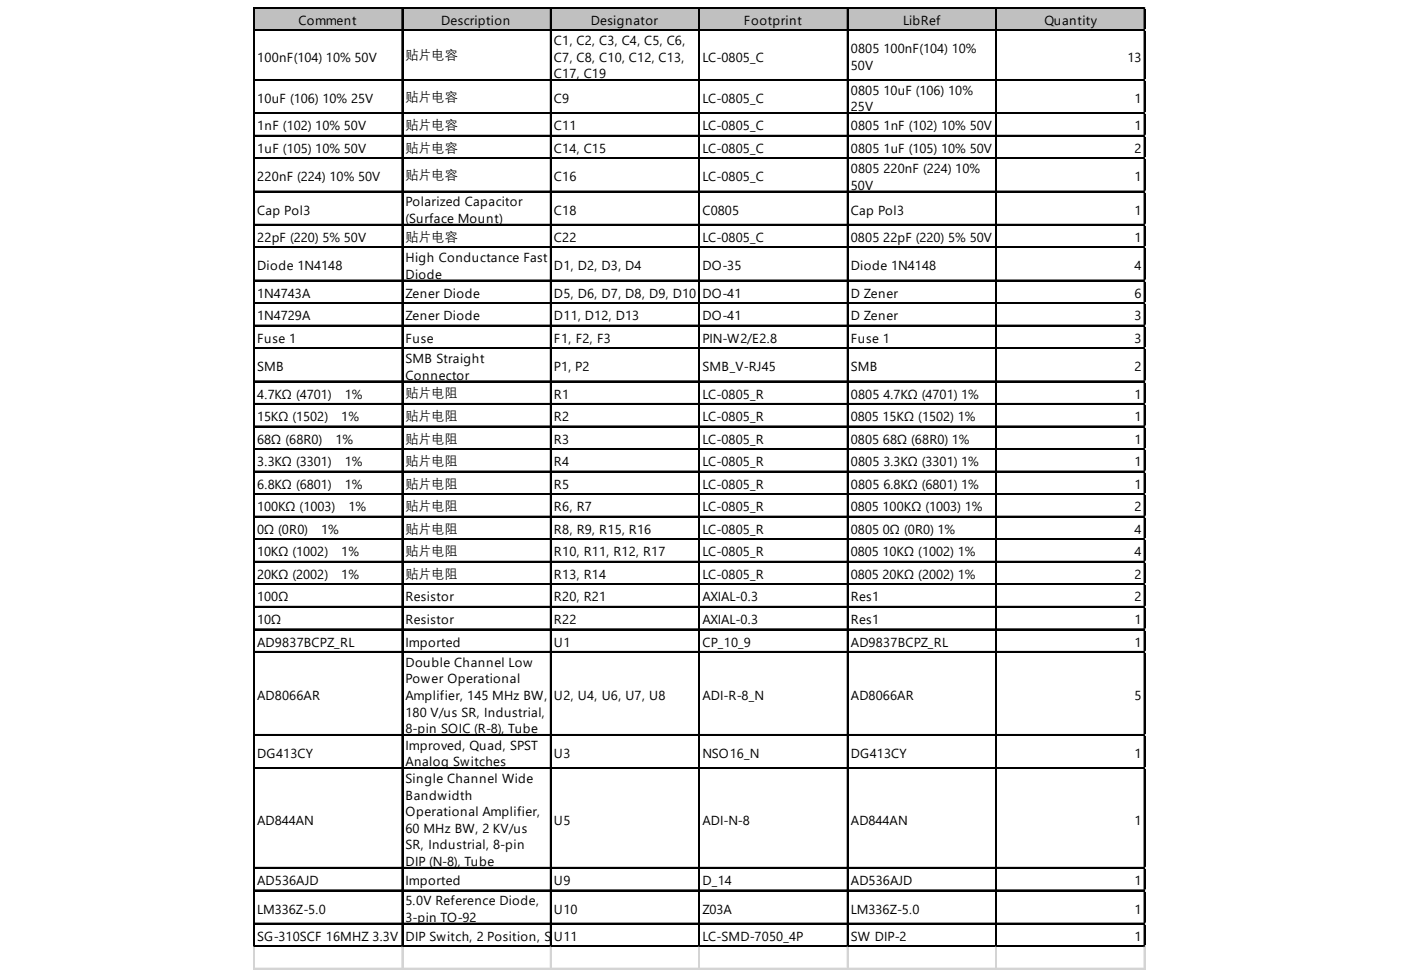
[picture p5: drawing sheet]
<svg xmlns="http://www.w3.org/2000/svg" width="289mm" height="202mm" viewBox="0 0 289 202" stroke-linecap="round" stroke-linejoin="round" font-family="sans-serif">
<defs><g id="words">
<g font-size="2.7">
<text x="61.6" y="5.1">Comment</text>
<text x="91" y="5.1">Description</text>
<text x="121.8" y="5.1">Designator</text>
<text x="153.4" y="5.1">Footprint</text>
<text x="186.2" y="5.1">LibRef</text>
<text x="215.4" y="5.1">Quantity</text>
<text x="114.2" y="9.3">C1, C2, C3, C4, C5, C6,</text>
<text x="175.5" y="11">0805 100nF(104) 10%</text>
<text x="53" y="12.7">100nF(104) 10% 50V</text>
<text x="83.6" y="12.2">贴片电容</text>
<text x="114.2" y="12.7">C7, C8, C10, C12, C13,</text>
<text x="114.2" y="16.1">C17, C19</text>
<text x="144.9" y="12.7">LC-0805_C</text>
<text x="175.5" y="14.4">50V</text>
<text x="232.5" y="12.7">13</text>
<text x="53" y="21.3">10uF (106) 10% 25V</text>
<text x="83.6" y="20.8">贴片电容</text>
<text x="114.2" y="21.3">C9</text>
<text x="144.9" y="21.3">LC-0805_C</text>
<text x="175.5" y="19.6">0805 10uF (106) 10%</text>
<text x="175.5" y="23">25V</text>
<text x="234" y="21.3">1</text>
<text x="53" y="26.9">1nF (102) 10% 50V</text>
<text x="83.6" y="26.7">贴片电容</text>
<text x="114.2" y="26.9">C11</text>
<text x="144.9" y="26.9">LC-0805_C</text>
<text x="175.5" y="26.9">0805 1nF (102) 10% 50V</text>
<text x="234" y="26.9">1</text>
<text x="53" y="31.6">1uF (105) 10% 50V</text>
<text x="83.6" y="31.3">贴片电容</text>
<text x="114.2" y="31.6">C14, C15</text>
<text x="144.9" y="31.6">LC-0805_C</text>
<text x="175.5" y="31.6">0805 1uF (105) 10% 50V</text>
<text x="175.5" y="35.7">0805 220nF (224) 10%</text>
<text x="234" y="31.6">2</text>
<text x="53" y="37.4">220nF (224) 10% 50V</text>
<text x="83.6" y="37">贴片电容</text>
<text x="114.2" y="37.4">C16</text>
<text x="144.9" y="37.4">LC-0805_C</text>
<text x="175.5" y="39.1">50V</text>
<text x="234" y="37.4">1</text>
<text x="53" y="44.3">Cap Pol3</text>
<text x="83.6" y="42.6">Polarized Capacitor</text>
<text x="83.6" y="46">(Surface Mount)</text>
<text x="114.2" y="44.3">C18</text>
<text x="144.9" y="44.3">C0805</text>
<text x="175.5" y="44.3">Cap Pol3</text>
<text x="234" y="44.3">1</text>
<text x="53" y="49.9">22pF (220) 5% 50V</text>
<text x="83.6" y="49.7">贴片电容</text>
<text x="114.2" y="49.9">C22</text>
<text x="144.9" y="49.9">LC-0805_C</text>
<text x="175.5" y="49.9">0805 22pF (220) 5% 50V</text>
<text x="234" y="49.9">1</text>
<text x="53" y="55.8">Diode 1N4148</text>
<text x="83.6" y="54.1">High Conductance Fast</text>
<text x="83.6" y="57.5">Diode</text>
<text x="114.2" y="55.8">D1, D2, D3, D4</text>
<text x="144.9" y="55.8">DO-35</text>
<text x="175.5" y="55.8">Diode 1N4148</text>
<text x="234" y="55.8">4</text>
<text x="53" y="61.4">1N4743A</text>
<text x="83.6" y="61.4">Zener Diode</text>
<text x="114.2" y="61.4">D5, D6, D7, D8, D9, D10</text>
<text x="144.9" y="61.4">DO-41</text>
<text x="175.5" y="61.4">D Zener</text>
<text x="234" y="61.4">6</text>
<text x="53" y="66.1">1N4729A</text>
<text x="53" y="70.7">Fuse 1</text>
<text x="83.6" y="66.1">Zener Diode</text>
<text x="83.6" y="70.7">Fuse</text>
<text x="114.2" y="66.1">D11, D12, D13</text>
<text x="114.2" y="70.7">F1, F2, F3</text>
<text x="144.9" y="66.1">DO-41</text>
<text x="144.9" y="70.7">PIN-W2/E2.8</text>
<text x="175.5" y="66.1">D Zener</text>
<text x="175.5" y="70.7">Fuse 1</text>
<text x="234" y="66.1">3</text>
<text x="234" y="70.7">3</text>
<text x="53" y="76.6">SMB</text>
<text x="83.6" y="74.9">SMB Straight</text>
<text x="114.2" y="76.6">P1, P2</text>
<text x="144.9" y="76.6">SMB_V-RJ45</text>
<text x="175.5" y="76.6">SMB</text>
<text x="234" y="76.6">2</text>
<text x="53" y="82.2">4.7KΩ (4701) ¡À 1%</text>
<text x="83.6" y="78.3">Connector</text>
<text x="83.6" y="82">贴片电阻</text>
<text x="114.2" y="82.2">R1</text>
<text x="144.9" y="82.2">LC-0805_R</text>
<text x="175.5" y="82.2">0805 4.7KΩ (4701) 1%</text>
<text x="234" y="82.2">1</text>
<text x="53" y="86.9">15KΩ (1502) ¡À 1%</text>
<text x="83.6" y="86.6">贴片电阻</text>
<text x="114.2" y="86.9">R2</text>
<text x="144.9" y="86.9">LC-0805_R</text>
<text x="175.5" y="86.9">0805 15KΩ (1502) 1%</text>
<text x="234" y="86.9">1</text>
<text x="53" y="91.5">68Ω (68R0) ¡À 1%</text>
<text x="83.6" y="91.3">贴片电阻</text>
<text x="83.6" y="95.9">贴片电阻</text>
<text x="114.2" y="91.5">R3</text>
<text x="144.9" y="91.5">LC-0805_R</text>
<text x="175.5" y="91.5">0805 68Ω (68R0) 1%</text>
<text x="234" y="91.5">1</text>
<text x="53" y="96.2">3.3KΩ (3301) ¡À 1%</text>
<text x="53" y="100.8">6.8KΩ (6801) ¡À 1%</text>
<text x="83.6" y="100.6">贴片电阻</text>
<text x="114.2" y="96.2">R4</text>
<text x="114.2" y="100.8">R5</text>
<text x="144.9" y="96.2">LC-0805_R</text>
<text x="144.9" y="100.8">LC-0805_R</text>
<text x="175.5" y="96.2">0805 3.3KΩ (3301) 1%</text>
<text x="175.5" y="100.8">0805 6.8KΩ (6801) 1%</text>
<text x="234" y="96.2">1</text>
<text x="234" y="100.8">1</text>
<text x="53" y="105.5">100KΩ (1003) ¡À 1%</text>
<text x="83.6" y="105.2">贴片电阻</text>
<text x="114.2" y="105.5">R6, R7</text>
<text x="144.9" y="105.5">LC-0805_R</text>
<text x="175.5" y="105.5">0805 100KΩ (1003) 1%</text>
<text x="234" y="105.5">2</text>
<text x="53" y="110.1">0Ω (0R0) ¡À 1%</text>
<text x="83.6" y="109.9">贴片电阻</text>
<text x="114.2" y="110.1">R8, R9, R15, R16</text>
<text x="144.9" y="110.1">LC-0805_R</text>
<text x="175.5" y="110.1">0805 0Ω (0R0) 1%</text>
<text x="234" y="110.1">4</text>
<text x="53" y="114.8">10KΩ (1002) ¡À 1%</text>
<text x="53" y="119.4">20KΩ (2002) ¡À 1%</text>
<text x="83.6" y="114.5">贴片电阻</text>
<text x="83.6" y="119.2">贴片电阻</text>
<text x="114.2" y="114.8">R10, R11, R12, R17</text>
<text x="114.2" y="119.4">R13, R14</text>
<text x="144.9" y="114.8">LC-0805_R</text>
<text x="144.9" y="119.4">LC-0805_R</text>
<text x="175.5" y="114.8">0805 10KΩ (1002) 1%</text>
<text x="175.5" y="119.4">0805 20KΩ (2002) 1%</text>
<text x="234" y="114.8">4</text>
<text x="234" y="119.4">2</text>
<text x="53" y="124.1">100Ω</text>
<text x="83.6" y="124.1">Resistor</text>
<text x="114.2" y="124.1">R20, R21</text>
<text x="144.9" y="124.1">AXIAL-0.3</text>
<text x="175.5" y="124.1">Res1</text>
<text x="234" y="124.1">2</text>
<text x="53" y="128.7">10Ω</text>
<text x="83.6" y="128.7">Resistor</text>
<text x="114.2" y="128.7">R22</text>
<text x="144.9" y="128.7">AXIAL-0.3</text>
<text x="175.5" y="128.7">Res1</text>
<text x="234" y="128.7">1</text>
<text x="53" y="133.4">AD9837BCPZ_RL</text>
<text x="83.6" y="133.4">Imported</text>
<text x="83.6" y="137.5">Double Channel Low</text>
<text x="114.2" y="133.4">U1</text>
<text x="144.9" y="133.4">CP_10_9</text>
<text x="175.5" y="133.4">AD9837BCPZ_RL</text>
<text x="234" y="133.4">1</text>
<text x="83.6" y="141">Power Operational</text>
<text x="53" y="144.4">AD8066AR</text>
<text x="83.6" y="144.4">Amplifier, 145 MHz BW,</text>
<text x="83.6" y="147.8">180 V/us SR, Industrial,</text>
<text x="114.2" y="144.4">U2, U4, U6, U7, U8</text>
<text x="144.9" y="144.4">ADI-R-8_N</text>
<text x="175.5" y="144.4">AD8066AR</text>
<text x="234" y="144.4">5</text>
<text x="83.6" y="151.2">8-pin SOIC (R-8), Tube</text>
<text x="83.6" y="154.7">Improved, Quad, SPST</text>
<text x="53" y="156.4">DG413CY</text>
<text x="83.6" y="158.1">Analog Switches</text>
<text x="83.6" y="161.5">Single Channel Wide</text>
<text x="114.2" y="156.4">U3</text>
<text x="144.9" y="156.4">NSO16_N</text>
<text x="175.5" y="156.4">DG413CY</text>
<text x="234" y="156.4">1</text>
<text x="83.6" y="164.9">Bandwidth</text>
<text x="53" y="170.1">AD844AN</text>
<text x="83.6" y="168.4">Operational Amplifier,</text>
<text x="83.6" y="171.8">60 MHz BW, 2 KV/us</text>
<text x="114.2" y="170.1">U5</text>
<text x="144.9" y="170.1">ADI-N-8</text>
<text x="175.5" y="170.1">AD844AN</text>
<text x="234" y="170.1">1</text>
<text x="83.6" y="175.2">SR, Industrial, 8-pin</text>
<text x="83.6" y="178.6">DIP (N-8), Tube</text>
<text x="53" y="182.6">AD536AJD</text>
<text x="83.6" y="182.6">Imported</text>
<text x="114.2" y="182.6">U9</text>
<text x="144.9" y="182.6">D_14</text>
<text x="175.5" y="182.6">AD536AJD</text>
<text x="234" y="182.6">1</text>
<text x="53" y="188.4">LM336Z-5.0</text>
<text x="83.6" y="186.7">5.0V Reference Diode,</text>
<text x="83.6" y="190.1">3-pin TO-92</text>
<text x="114.2" y="188.4">U10</text>
<text x="144.9" y="188.4">Z03A</text>
<text x="175.5" y="188.4">LM336Z-5.0</text>
<text x="234" y="188.4">1</text>
<text x="53" y="194.1">SG-310SCF 16MHZ 3.3V</text>
<text x="83.6" y="194.1">DIP Switch, 2 Position, S</text>
<text x="113.7" y="194.1">PUS11</text>
<text x="116.7" y="194.1">T</text>
<text x="144.9" y="194.1">LC-SMD-7050_4P</text>
<text x="175.5" y="194.1">SW DIP-2</text>
<text x="234" y="194.1">1</text>
</g>
</g></defs>
<path d="M52.5 1.7h183.7v4.7h-183.7z" fill="#c0c0c0"/>
<g fill="none" stroke="#000" stroke-width=".24">
<path d="M52.3 1.5v193.8M52.4 1.5v193.8M52.5 1.5h183.7M52.5 1.6h183.7M52.5 6.1h183.7M52.5 6.3h183.7M52.5 16.4h183.7M52.5 16.5h183.7M82.9 1.7v193.6M83 1.7v193.6M113.5 1.7v193.6M113.6 1.7v193.6"/>
<path d="M144.1 1.7v193.6M144.2 1.7v193.6M174.7 1.7v193.6M174.9 1.7v193.6M205.3 1.7v193.6M205.5 1.7v193.6M236 1.7v193.6M236.1 1.7v193.6M52.5 23.3h183.7M52.5 23.4h183.7M52.5 27.9h183.7M52.5 28h183.7"/>
<path d="M52.5 32.6h183.7M52.5 32.7h183.7M52.5 39.4h183.7M52.5 39.5h183.7M52.5 46.3h183.7M52.5 46.4h183.7M52.5 50.9h183.7M52.5 51h183.7M52.5 57.8h183.7M52.5 57.9h183.7M52.5 62.4h183.7M52.5 62.5h183.7"/>
<path d="M52.5 67.1h183.7M52.5 67.2h183.7M52.5 71.7h183.7M52.5 71.8h183.7M52.5 78.6h183.7M52.5 78.7h183.7M52.5 83.2h183.7M52.5 83.4h183.7M52.5 87.9h183.7M52.5 88h183.7M52.5 92.5h183.7M52.5 92.7h183.7"/>
<path d="M52.5 97.2h183.7M52.5 97.3h183.7M52.5 101.8h183.7M52.5 102h183.7M52.5 106.5h183.7M52.5 106.6h183.7M52.5 111.1h183.7M52.5 111.3h183.7M52.5 115.8h183.7M52.5 115.9h183.7M52.5 120.4h183.7M52.5 120.6h183.7"/>
<path d="M52.5 125.1h183.7M52.5 125.2h183.7M52.5 129.7h183.7M52.5 129.9h183.7M52.5 134.4h183.7M52.5 134.5h183.7M52.5 151.5h183.7M52.5 151.6h183.7M52.5 158.4h183.7M52.5 158.5h183.7M52.5 178.9h183.7M52.5 179h183.7"/>
<path d="M52.5 183.6h183.7M52.5 183.7h183.7M52.5 190.4h183.7M52.5 190.5h183.7M52.5 195.1h183.7M52.5 195.2h183.7"/>
</g>
<g fill="none" stroke="#d4d4d4" stroke-width=".24">
<path d="M236.2 1.5h.1M52.3 195.3v4.7M52.4 195.3v4.7M82.9 195.3v4.7M83 195.3v4.7M113.5 195.3v4.7M113.6 195.3v4.7M144.1 195.3v4.7M144.2 195.3v4.7M174.7 195.3v4.7M174.9 195.3v4.7M205.3 195.3v4.7"/>
<path d="M205.5 195.3v4.7M236 195.3v4.7M236.1 195.3v4.7"/>
</g>
<path d="M236.2 1.5v.2z" fill="#d4d4d4"/>
<path d="M236.2 6.1h.1" fill="none" stroke="#d4d4d4" stroke-width=".24"/>
<path d="M236.2 6.1v.3z" fill="#d4d4d4"/>
<path d="M236.2 16.4h.1" fill="none" stroke="#d4d4d4" stroke-width=".24"/>
<path d="M236.2 16.4v.3z" fill="#d4d4d4"/>
<path d="M236.2 23.3h.1" fill="none" stroke="#d4d4d4" stroke-width=".24"/>
<path d="M236.2 23.3v.2z" fill="#d4d4d4"/>
<path d="M236.2 27.9h.1" fill="none" stroke="#d4d4d4" stroke-width=".24"/>
<path d="M236.2 27.9v.3z" fill="#d4d4d4"/>
<path d="M236.2 32.6h.1" fill="none" stroke="#d4d4d4" stroke-width=".24"/>
<path d="M236.2 32.6v.2z" fill="#d4d4d4"/>
<path d="M236.2 39.4h.1" fill="none" stroke="#d4d4d4" stroke-width=".24"/>
<path d="M236.2 39.4v.3z" fill="#d4d4d4"/>
<path d="M236.2 46.3h.1" fill="none" stroke="#d4d4d4" stroke-width=".24"/>
<path d="M236.2 46.3v.2z" fill="#d4d4d4"/>
<path d="M236.2 50.9h.1" fill="none" stroke="#d4d4d4" stroke-width=".24"/>
<path d="M236.2 50.9v.3z" fill="#d4d4d4"/>
<path d="M236.2 57.8h.1" fill="none" stroke="#d4d4d4" stroke-width=".24"/>
<path d="M236.2 57.8v.2z" fill="#d4d4d4"/>
<path d="M236.2 62.4h.1" fill="none" stroke="#d4d4d4" stroke-width=".24"/>
<path d="M236.2 62.4v.3z" fill="#d4d4d4"/>
<path d="M236.2 67.1h.1" fill="none" stroke="#d4d4d4" stroke-width=".24"/>
<path d="M236.2 67.1v.2z" fill="#d4d4d4"/>
<path d="M236.2 71.7h.1" fill="none" stroke="#d4d4d4" stroke-width=".24"/>
<path d="M236.2 71.7v.3z" fill="#d4d4d4"/>
<path d="M236.2 78.6h.1" fill="none" stroke="#d4d4d4" stroke-width=".24"/>
<path d="M236.2 78.6v.2z" fill="#d4d4d4"/>
<path d="M236.2 83.2h.1" fill="none" stroke="#d4d4d4" stroke-width=".24"/>
<path d="M236.2 83.2v.3z" fill="#d4d4d4"/>
<path d="M236.2 87.9h.1" fill="none" stroke="#d4d4d4" stroke-width=".24"/>
<path d="M236.2 87.9v.2z" fill="#d4d4d4"/>
<path d="M236.2 92.5h.1" fill="none" stroke="#d4d4d4" stroke-width=".24"/>
<path d="M236.2 92.5v.3z" fill="#d4d4d4"/>
<path d="M236.2 97.2h.1" fill="none" stroke="#d4d4d4" stroke-width=".24"/>
<path d="M236.2 97.2v.2z" fill="#d4d4d4"/>
<path d="M236.2 101.8h.1" fill="none" stroke="#d4d4d4" stroke-width=".24"/>
<path d="M236.2 101.8v.3z" fill="#d4d4d4"/>
<path d="M236.2 106.5h.1" fill="none" stroke="#d4d4d4" stroke-width=".24"/>
<path d="M236.2 106.5v.2z" fill="#d4d4d4"/>
<path d="M236.2 111.1h.1" fill="none" stroke="#d4d4d4" stroke-width=".24"/>
<path d="M236.2 111.1v.3z" fill="#d4d4d4"/>
<path d="M236.2 115.8h.1" fill="none" stroke="#d4d4d4" stroke-width=".24"/>
<path d="M236.2 115.8v.2z" fill="#d4d4d4"/>
<path d="M236.2 120.4h.1" fill="none" stroke="#d4d4d4" stroke-width=".24"/>
<path d="M236.2 120.4v.3z" fill="#d4d4d4"/>
<path d="M236.2 125.1h.1" fill="none" stroke="#d4d4d4" stroke-width=".24"/>
<path d="M236.2 125.1v.2z" fill="#d4d4d4"/>
<path d="M236.2 129.7h.1" fill="none" stroke="#d4d4d4" stroke-width=".24"/>
<path d="M236.2 129.7v.3z" fill="#d4d4d4"/>
<path d="M236.2 134.4h.1" fill="none" stroke="#d4d4d4" stroke-width=".24"/>
<path d="M236.2 134.4v.2z" fill="#d4d4d4"/>
<path d="M236.2 151.5h.1" fill="none" stroke="#d4d4d4" stroke-width=".24"/>
<path d="M236.2 151.5v.3z" fill="#d4d4d4"/>
<path d="M236.2 158.4h.1" fill="none" stroke="#d4d4d4" stroke-width=".24"/>
<path d="M236.2 158.4v.2z" fill="#d4d4d4"/>
<path d="M236.2 178.9h.1" fill="none" stroke="#d4d4d4" stroke-width=".24"/>
<path d="M236.2 178.9v.3z" fill="#d4d4d4"/>
<path d="M236.2 183.6h.1" fill="none" stroke="#d4d4d4" stroke-width=".24"/>
<path d="M236.2 183.6v.2z" fill="#d4d4d4"/>
<path d="M236.2 190.4h.1" fill="none" stroke="#d4d4d4" stroke-width=".24"/>
<path d="M236.2 190.4v.3z" fill="#d4d4d4"/>
<path d="M236.2 195.1h.1" fill="none" stroke="#d4d4d4" stroke-width=".24"/>
<path d="M236.2 195.1v.2z" fill="#d4d4d4"/>
<path d="M52.3 199.7h183.9M52.3 199.8h183.9" fill="none" stroke="#d4d4d4" stroke-width=".24"/>
<use href="#words"/>
</svg>
